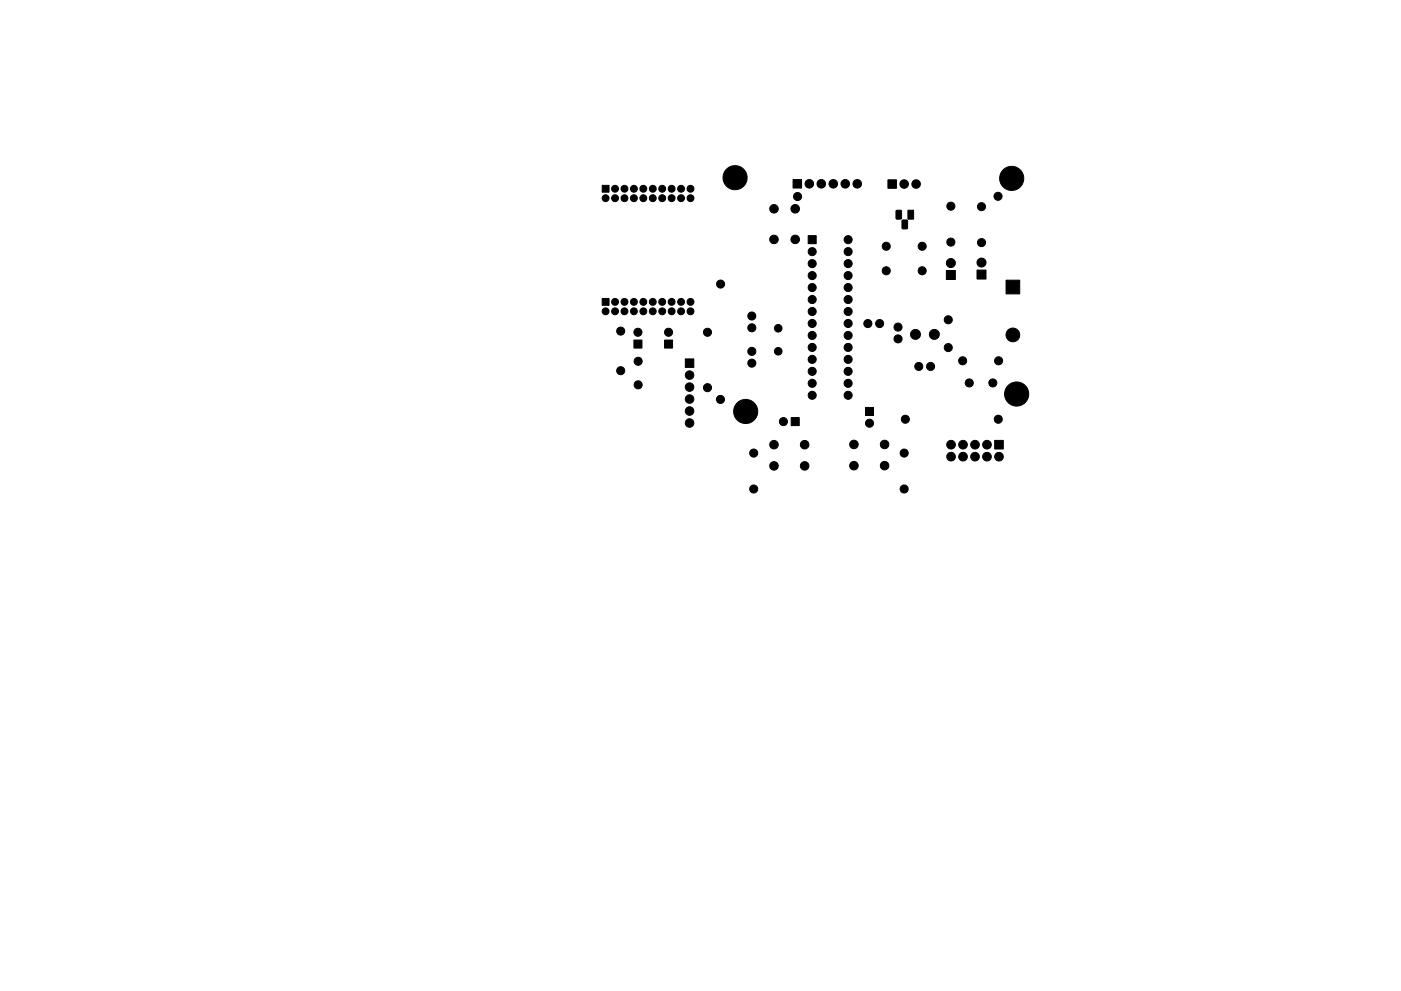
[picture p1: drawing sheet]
<svg xmlns="http://www.w3.org/2000/svg" width="297mm" height="210mm" viewBox="0 0 297 210" stroke-linecap="round" stroke-linejoin="round" font-family="sans-serif">
<g fill="#000" stroke="#000" stroke-width=".21">
<path d="M168.1 38.1h1.9v1.8h-1.9zM188.3 38.1h1.8v1.8h-1.8zM127.7 39.3h1.4v1.5h-1.4zM171.3 50h1.8v1.7h-1.8zM190 44.7h1.1v1.8l-1.1-.1zM191.3 46.7l1.1 .1-.1 1.7h-1zM192.5 44.6h1.2v1.9h-1.2zM200.6 57.4h2v1.9h-2zM207.1 57.3h2v1.9h-2zM127.7 63.3h1.4v1.5h-1.4zM134.4 72.1h1.7v1.7h-1.7zM140.9 72.1h1.7v1.7h-1.7z"/>
<path d="M145.3 76.1h1.8v1.8h-1.8zM213.3 59.4h2.9v2.9h-2.9zM167.7 88.6h1.8v1.7h-1.8zM183.5 86.4h1.7v1.7h-1.7zM210.9 93.4h1.8v1.9h-1.8z"/>
<circle cx="155.8" cy="37.7" r="2.56"/>
<circle cx="171.6" cy="39" r=".91"/>
<circle cx="174.1" cy="39" r=".91"/>
<circle cx="176.7" cy="39" r=".91"/>
<circle cx="179.2" cy="39" r=".91"/>
<circle cx="181.7" cy="39" r=".91"/>
<circle cx="191.7" cy="39" r=".9"/>
<circle cx="194.2" cy="39" r=".9"/>
<circle cx="214.5" cy="37.8" r="2.56"/>
<circle cx="128.4" cy="42" r=".73"/>
<circle cx="130.4" cy="42" r=".73"/>
<circle cx="130.4" cy="40" r=".73"/>
<circle cx="132.4" cy="42" r=".73"/>
<circle cx="132.4" cy="40" r=".73"/>
<circle cx="134.4" cy="42" r=".73"/>
<circle cx="134.4" cy="40" r=".73"/>
<circle cx="136.4" cy="42" r=".73"/>
<circle cx="136.4" cy="40" r=".73"/>
<circle cx="138.4" cy="42" r=".73"/>
<circle cx="138.4" cy="40" r=".73"/>
<circle cx="140.4" cy="42" r=".73"/>
<circle cx="140.4" cy="40" r=".73"/>
<circle cx="142.4" cy="42" r=".73"/>
<circle cx="142.4" cy="40" r=".73"/>
<circle cx="144.4" cy="42" r=".73"/>
<circle cx="144.4" cy="40" r=".73"/>
<circle cx="146.4" cy="42" r=".73"/>
<circle cx="146.4" cy="40" r=".73"/>
<circle cx="164.1" cy="50.8" r=".9"/>
<circle cx="164.1" cy="44.3" r=".9"/>
<circle cx="168.6" cy="50.8" r=".9"/>
<circle cx="168.6" cy="44.3" r=".9"/>
<circle cx="169.1" cy="41.7" r=".86"/>
<circle cx="172.2" cy="55.9" r=".86"/>
<circle cx="172.2" cy="58.5" r=".86"/>
<circle cx="172.2" cy="53.4" r=".86"/>
<circle cx="179.8" cy="58.5" r=".86"/>
<circle cx="179.8" cy="50.8" r=".86"/>
<circle cx="179.8" cy="55.9" r=".86"/>
<circle cx="179.8" cy="53.4" r=".86"/>
<circle cx="187.9" cy="52.2" r=".86"/>
<circle cx="187.9" cy="57.4" r=".86"/>
<circle cx="195.5" cy="52.2" r=".86"/>
<circle cx="195.5" cy="57.4" r=".86"/>
<circle cx="201.6" cy="51.4" r=".86"/>
<circle cx="201.6" cy="43.7" r=".86"/>
<circle cx="201.6" cy="55.8" r=".96"/>
<circle cx="208.1" cy="55.7" r=".96"/>
<circle cx="208.1" cy="43.8" r=".86"/>
<circle cx="208.1" cy="51.5" r=".86"/>
<circle cx="211.6" cy="41.6" r=".86"/>
<circle cx="128.4" cy="66" r=".73"/>
<circle cx="130.4" cy="66" r=".73"/>
<circle cx="130.4" cy="64" r=".73"/>
<circle cx="131.6" cy="78.6" r=".86"/>
<circle cx="131.6" cy="70.2" r=".86"/>
<circle cx="132.4" cy="66" r=".73"/>
<circle cx="132.4" cy="64" r=".73"/>
<circle cx="134.4" cy="66" r=".73"/>
<circle cx="134.4" cy="64" r=".73"/>
<circle cx="135.3" cy="70.5" r=".86"/>
<circle cx="135.3" cy="76.6" r=".86"/>
<circle cx="136.4" cy="66" r=".73"/>
<circle cx="136.4" cy="64" r=".73"/>
<circle cx="138.4" cy="66" r=".73"/>
<circle cx="138.4" cy="64" r=".73"/>
<circle cx="140.4" cy="66" r=".73"/>
<circle cx="140.4" cy="64" r=".73"/>
<circle cx="141.7" cy="70.5" r=".86"/>
<circle cx="142.4" cy="66" r=".73"/>
<circle cx="142.4" cy="64" r=".73"/>
<circle cx="144.4" cy="66" r=".73"/>
<circle cx="144.4" cy="64" r=".73"/>
<circle cx="146.2" cy="79.6" r=".9"/>
<circle cx="146.4" cy="66" r=".73"/>
<circle cx="146.4" cy="64" r=".73"/>
<circle cx="150" cy="70.5" r=".86"/>
<circle cx="152.8" cy="60.3" r=".86"/>
<circle cx="159.4" cy="74.5" r=".86"/>
<circle cx="159.4" cy="69.5" r=".86"/>
<circle cx="159.4" cy="77" r=".86"/>
<circle cx="159.4" cy="67" r=".86"/>
<circle cx="165" cy="74.5" r=".8"/>
<circle cx="165" cy="69.6" r=".8"/>
<circle cx="172.2" cy="78.8" r=".86"/>
<circle cx="172.2" cy="73.7" r=".86"/>
<circle cx="172.2" cy="63.5" r=".86"/>
<circle cx="172.2" cy="68.6" r=".86"/>
<circle cx="172.2" cy="76.2" r=".86"/>
<circle cx="172.2" cy="66.1" r=".86"/>
<circle cx="172.2" cy="61" r=".86"/>
<circle cx="172.2" cy="71.2" r=".86"/>
<circle cx="179.8" cy="78.8" r=".86"/>
<circle cx="179.8" cy="76.2" r=".86"/>
<circle cx="179.8" cy="61" r=".86"/>
<circle cx="179.8" cy="71.2" r=".86"/>
<circle cx="179.8" cy="68.6" r=".86"/>
<circle cx="179.8" cy="66.1" r=".86"/>
<circle cx="179.8" cy="63.5" r=".86"/>
<circle cx="179.8" cy="73.7" r=".86"/>
<circle cx="184" cy="68.6" r=".86"/>
<circle cx="186.5" cy="68.6" r=".86"/>
<circle cx="190.4" cy="71.9" r=".86"/>
<circle cx="190.4" cy="69.4" r=".86"/>
<circle cx="194.1" cy="70.9" r="1.06"/>
<circle cx="194.8" cy="77.7" r=".86"/>
<circle cx="197.3" cy="77.7" r=".86"/>
<circle cx="198.1" cy="70.9" r="1.06"/>
<circle cx="201.1" cy="67.8" r=".86"/>
<circle cx="201.1" cy="73.7" r=".86"/>
<circle cx="204.1" cy="76.5" r=".86"/>
<circle cx="211.7" cy="76.5" r=".86"/>
<circle cx="214.7" cy="71.1" r="1.46"/>
<circle cx="135.3" cy="81.6" r=".86"/>
<circle cx="146.2" cy="84.7" r=".9"/>
<circle cx="146.2" cy="82.1" r=".9"/>
<circle cx="146.2" cy="87.2" r=".9"/>
<circle cx="146.2" cy="89.7" r=".9"/>
<circle cx="150" cy="82.2" r=".86"/>
<circle cx="152.7" cy="84.7" r=".86"/>
<circle cx="158.1" cy="87.3" r="2.56"/>
<circle cx="159.8" cy="96.1" r=".86"/>
<circle cx="164.1" cy="98.8" r=".9"/>
<circle cx="164.1" cy="94.3" r=".9"/>
<circle cx="166.1" cy="89.4" r=".86"/>
<circle cx="170.6" cy="98.8" r=".9"/>
<circle cx="170.6" cy="94.3" r=".9"/>
<circle cx="172.2" cy="81.3" r=".86"/>
<circle cx="172.2" cy="83.9" r=".86"/>
<circle cx="179.8" cy="81.3" r=".86"/>
<circle cx="179.8" cy="83.9" r=".86"/>
<circle cx="181" cy="98.8" r=".9"/>
<circle cx="181" cy="94.3" r=".9"/>
<circle cx="184.4" cy="89.8" r=".86"/>
<circle cx="187.5" cy="98.8" r=".9"/>
<circle cx="187.5" cy="94.3" r=".9"/>
<circle cx="191.7" cy="96.1" r=".86"/>
<circle cx="191.9" cy="88.9" r=".86"/>
<circle cx="201.6" cy="96.9" r=".92"/>
<circle cx="201.6" cy="94.3" r=".92"/>
<circle cx="204.2" cy="94.3" r=".92"/>
<circle cx="204.2" cy="96.9" r=".92"/>
<circle cx="205.5" cy="81.2" r=".86"/>
<circle cx="206.7" cy="96.9" r=".92"/>
<circle cx="206.7" cy="94.3" r=".92"/>
<circle cx="209.3" cy="96.9" r=".92"/>
<circle cx="209.3" cy="94.3" r=".92"/>
<circle cx="210.5" cy="81.2" r=".86"/>
<circle cx="211.6" cy="88.9" r=".86"/>
<circle cx="211.8" cy="96.9" r=".92"/>
<circle cx="215.6" cy="83.6" r="2.56"/>
<circle cx="159.8" cy="103.7" r=".86"/>
<circle cx="191.7" cy="103.7" r=".86"/>
</g>
</svg>
